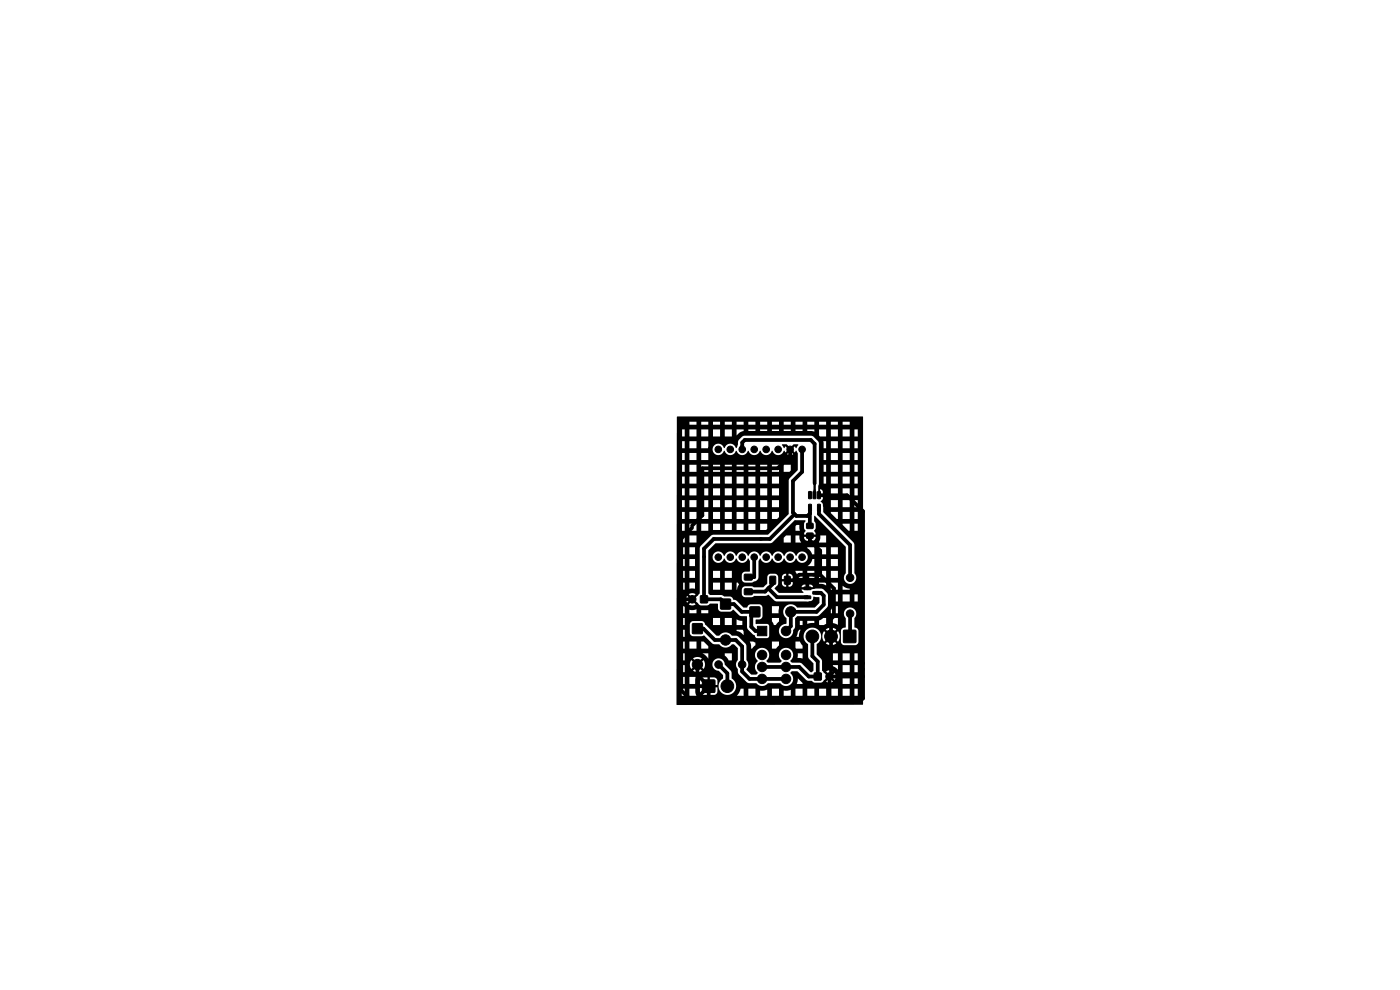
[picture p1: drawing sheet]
<svg xmlns="http://www.w3.org/2000/svg" width="297mm" height="210mm" viewBox="0 0 297 210" stroke-linecap="round" stroke-linejoin="round" font-family="sans-serif">
<g fill="#000" stroke="#000" stroke-width=".21">
<path d="M171.6 104.3h.6l-.1 1.5-.6-.1zM171.6 107h.6l-.1 1.5-.6-.1zM171.2 111h1.3v1.1h-1.3zM171.2 113.1h1.3v1h-1.3zM172.5 104.3h.6l-.1 1.5-.5-.1zM173.5 104.3h.6l-.1 1.5-.6-.1zM173.5 107h.6l-.1 1.5-.6-.1zM146.9 132.3h2.1v2.1h-2.1zM148.6 126.4h1.5v1.5h-1.5zM152.9 127.1h2.1v2.1h-2.1zM157.9 125h1.7v1.1h-1.7zM157.9 121.9h1.7v1.1h-1.7z"/>
<path d="M159.1 128.8h2.1v2h-2.1zM160.7 132.9h2v2h-2zM163.4 122.3h1.1v1.6h-1.1zM166.5 122.3h1.1v1.6h-1.1zM170.6 126.4h1.3l.1 .5-1.4 .1zM170.6 124.5h1.3l.1 .5-1.4 .1zM172.5 125.5h1.3l.1 .5h-1.4zM179 133.7h2.5v2.6h-2.5zM149.1 144.3h2.5v2.5h-2.5zM172.8 142.8h1.4v1.4h-1.4z"/>
<circle cx="152.4" cy="95.3" r=".7"/>
<circle cx="154.9" cy="95.3" r=".7"/>
<circle cx="157.5" cy="95.3" r=".7"/>
<circle cx="160" cy="95.3" r=".7"/>
<circle cx="162.5" cy="95.3" r=".7"/>
<circle cx="165.1" cy="95.3" r=".7"/>
<circle cx="167.6" cy="95.3" r=".7"/>
<circle cx="170.2" cy="95.3" r=".7"/>
<circle cx="152.4" cy="118.2" r=".7"/>
<circle cx="154.9" cy="118.2" r=".7"/>
<circle cx="157.5" cy="118.2" r=".7"/>
<circle cx="160" cy="118.2" r=".7"/>
<circle cx="162.5" cy="118.2" r=".7"/>
<circle cx="165.1" cy="118.2" r=".7"/>
<circle cx="167.6" cy="118.2" r=".7"/>
<circle cx="170.2" cy="118.2" r=".7"/>
<circle cx="146.9" cy="127.1" r=".8"/>
<circle cx="153.9" cy="135.8" r="1.1"/>
<circle cx="161.7" cy="138.9" r="1"/>
<circle cx="166.8" cy="133.9" r="1"/>
<circle cx="166.8" cy="138.9" r="1"/>
<circle cx="167.8" cy="129.8" r="1.1"/>
<circle cx="172.3" cy="135" r="1.35"/>
<circle cx="176.3" cy="135" r="1.35"/>
<circle cx="180.3" cy="130.2" r=".8"/>
<circle cx="180.3" cy="122.6" r=".8"/>
<circle cx="148" cy="141" r="1.1"/>
<circle cx="152.4" cy="141" r=".8"/>
<circle cx="154.3" cy="145.6" r="1.35"/>
<circle cx="157.4" cy="141" r=".8"/>
<circle cx="161.7" cy="141.5" r="1"/>
<circle cx="161.7" cy="144" r="1"/>
<circle cx="166.8" cy="141.5" r="1"/>
<circle cx="166.8" cy="144" r="1"/>
<circle cx="176" cy="143.5" r=".8"/>
</g>
<g fill="none" stroke="#000" stroke-width=".8">
<path d="M157.3 94.8v.2M157.5 95.3v-1.4l.5-.6h14l.8 .9v8.3M167.6 95.3v1.4l-2.6 2.6h-16v10l-2.2 2.2M170.2 95.3v4.8l-2 1.9v6.7l.7 .7h2.4l.5-.5v-1.2M160 118.2v4.2h-1.3M168.6 109.1l-5.3 5.2h-11.9l-2 2.1v10.7h3.5l1 1h1.8l1.7 1.7h2.7l-.7 .8v2.4l.9 .9h1.4M171.8 113.6v1l2.2 2.2v5.1M171.8 108.9v2.7l-.2-.2M173.7 107.7v1.3l6.6 6.6v7M173.9 105l5.8 .1 3.4 3.4v39.6l-.6 .7h-35.7l-2.3-2.3v-32.2l2.3-2.3M174 117.3h.1M144.5 127.1h2.4"/>
<path d="M148 133.4h1.2l2.4 2.4h4.5l1.3 1.3v5.4l1.6 1.5h7.8M163 124.8l1.8 1.9h6.4M163.9 123.1v.8l-1.6 1.6h-3.6M171.1 121.9l.2 .2v2.7M171.2 126.7h.1M172.3 135v4.2l1.2 1.1v3.2h-1.9l-2.1-2h-7.8M173.1 125.8h1l.7 .6v1.9l-1.6 1.5h-5.4v3l-1 1.1M174 121.9h-4.5l-1.1 1.2h-1.4M174 121.9l2.9 2.9v5.9l-.6 .6v11.9l-.3 .3M180.3 130.2v4.8M144.6 145.6h5.7M148 141v4.6"/>
<path d="M148 143.2l2.3 2.4M150.3 145.6l.1 3.2M150.3 145.6l-3.1 3.2M152.4 141l1.9 1.8v2.8M176 143.5h7.1M176 143.5l-.1 5.3"/>
</g>
<path d="M172.8 102.5v1.5" fill="none" stroke="#000" stroke-width=".5"/>
<path d="M165.9 94.3h1l.7 .6-.4 .4-.6-.6-.3 .4zM168.3 94.3l.9-.1 .2 .2-.4 .6h-.2l-.2-.3-.6 .6-.3-.4zM143.6 88.4l39.4-.1 .1 .2v60.9l-39.5 .1-.1-1.9h16.8v-1.1h1v1.1h4v-1.1h1v1.1h15.7v-1.5h-.7v1.5h-1v-1.5h-1.5v1.5h-1v-1.5h-1.5v1.5h-1v-1.5h-1.5v1.5h-1v-1.5h-1.5v1.5h-1v-1.5h-1.5v1.5h-1v-1.3l-.9 .2h-1.6v-.4h-1.5v1.5h-1v-1.3l-.9 .2h-1.6v-.4h-1.5v1.5h-1v-1.5h-.7l-.3 .8-.5 .7h-8.5l-.3-.6v-.9h-1.2v1.5h-1v-1.5h-.7v1.5h-1.1v-2.5h4v-.7h1v.9h1v.5h-1v1l.4 .5 1.2 .1v-1h.5v1h1l.4-.3 .2-.3v-1h-1v-.5h1l-.1-1.2-.5-.4h-1v1h-.5v-1l-1.2 .1-.4 .6h-1l.2-.8h-1.4v1.5h-1v-1.5h-.7v1.5h-1.1v-2.5h1.8v-1.5h-.7v1.5h-1.1v-1.8h2.9l.3 1.1 .7-.8 .4 .4-.8 .8a1.58 1.58 0 0 0 1.9 0l-.8-.8 .4-.4 .7 .8 .4-1h1.5v.2a1.39 1.39 0 0 0 1.4 1.2l.9 .9v.7a1.89 1.89 0 0 0-.6 2.8 1.89 1.89 0 0 0 3 0 1.89 1.89 0 0 0-.6-2.8l-.1-1.5-1.3-1.4a1.33 1.33 0 0 0-1.3-1.3 1.33 1.33 0 0 0-1.4 1.2h-1.5l-.4-.9-.7 .8-.4-.4 .8-.7-.1-.1a1.59 1.59 0 0 0-1.8 .1l.8 .7-.4 .4-.7-.8-.3 .8h-2.9v-.7h1.8v-1.5h3.7l.7 .4 .6 .8v-.7h3.5l.8 1h.7v-1.5h-1.5v.5h-3.5v-.5h-5.7v1.5h-1.1v-2.5h6.8v-.5l-1-1h-.5v1.5h-1v-1.5h-1.5v1.5h-1v-1.5h-.6l-.1 1.5h-1.1v-2.5h1.8v-1.5h-.6v1.5h-1.2v-2.5l2.8-.2 .1 2 .2 .4 .5 .2h1.8l.5-.2 1.8 1.8 1.3 .1a1.73 1.73 0 0 0 2.8 0h.4l.8 .8v2.5a1.37 1.37 0 0 0 0 2v.5l.2 .5 1.7 1.7 .5 .2h1.6a1.57 1.57 0 0 0 2.4 0l2.7 .1a1.51 1.51 0 0 0 2.2 .1h14.2v-1.5h-.7v1.5h-1v-1.5h-1.5v1.5h-8.5v-.2l-1-1-.3 1.2h-1.2a1.6 1.6 0 0 0-.1-2.4l.3-.3h1.2l1.8 1.8 .5 .2h.8l.5 .4h1.6l1.2-1.2 .3 .3-.6 .7a1.29 1.29 0 0 0 1.4 0l-.7-.7 .4-.3 .7 .6a1.29 1.29 0 0 0 0-1.4l-.7 .7-.4-.4 .5-.5h5.5v-1.5h-.7v1.5h-1v-1.5h-1.5v1.5h-2.3l.2-.2a1.29 1.29 0 0 0-1.4 0l.6 .7-.3 .4-1.2-1.2v-1.1l2.1 .1 .7 .3 .6 .4v-.9l-3.4 .1v-1.1h7.6v-1.5h-.7v1.5h-1v-1.5h-1.5v1.5h-1v-1.5h-1.5v1.5h-1.9l-1.1-1.3v-2.2a1.9 1.9 0 0 0 .9-1.7h.2l.1 .7 .3 .5 .7-.7 .4 .4-.7 .7a1.83 1.83 0 0 0 2.2 0l-.7-.7 .4-.4 .7 .7v-.1a1.84 1.84 0 0 0 0-2.1l-.7 .7-.4-.4 .4-.3h1.3v2.3l.3 .5 .4 .2h2.3l.4-.2 .3-.4v-2.6a.98 .98 0 0 0-.8-.6l-.1-1.9a1.33 1.33 0 0 0 .1-1.9 1.33 1.33 0 0 0-1.9 0 1.33 1.33 0 0 0 0 1.9v1.8l-.1 .1a.77 .77 0 0 0-.9 .8h-1.3l.3-.4a1.83 1.83 0 0 0-2.2 0l.7 .7-.4 .4-.7-.7-.4 1h-.2a1.88 1.88 0 0 0-2.9-1.4 1.88 1.88 0 0 0 .1 3.2l.1 2.8 1.1 1.2v1.5l-.4 .4h-.3l-1.9-1.9-2-.1-.3-.3 .4-.7 2.2 .1v-1.1h-1.1v1h-1.1a1.51 1.51 0 0 0-1.2-2.2l3.4 .2v-.6l-.6-.9h-.9v1.3h-1.9a1.56 1.56 0 0 0-1.6 1 1.56 1.56 0 0 0 .5 1.8l-.3 .4h-2.6l-.3-.3a1.63 1.63 0 0 0-.3-2.8l2.3 .1 .7-.7v-.8h-1.5v1.4h-1.5a1.55 1.55 0 0 0-2 .7 1.55 1.55 0 0 0 .5 2 1.64 1.64 0 0 0 0 2.6l-.4 .3h-1l-1-1a1.53 1.53 0 0 0-.1-2.1v-3l-.2-.5-.4-.4h1.3l.3 .5v1h.3l.7-.7v-.6l-.5-.2h-2.1l-1.2-1.1-1.3-.2a1.68 1.68 0 0 0-2.7 .1l-.5-.1-1-.9h5.3l.7 .2 .8 .6v-.7l-.2-.4h-1.3v.3h-5.3l-1.3-1.3h7.8v-.9l-.7-.1-.5-.2v1.2h-1v-1.5h-1.5v1.5h-1v-1.5h-1.5v1.5h-1.6l-.4-.7-.4-.2-1.9 .1-.5 .2-.2 .4h-1v-1.3h-.6v1.5h-1.2v-2.5h1.8v-.7h1v.7h1.5v-.7h1v.7h1.5v-.7h-2.5v-.2l-.8 .2h-1.7v-.7l-.2-.1h-.4v1.5h-1.2v-3.1h2.1l.2 .9 .7-.7 .3 .3-.7 .7a1.29 1.29 0 0 0 1.5 0l-.7-.7 .4-.3 1.3 1.2h1.5l.5-.4 1.7 .1 .1 1.2 .5 .4h2l.7-.4 1.3 1.3 1.6 .2 .1 2.6 1.1 1.2 .4 .2 .2 .4 .3 .2h2.1l.3-.2 .2-.3v-2.1l-.2-.3-.3-.2-2.3 .1-.1-.6h3.5l.4 .8h.4l.7-.8v-.7h-1.5v.7h-3.5v-.3l1.2-.3 .2-.4 .1-.7h3.4l.1-1.5h-1.5v1.5h-2l-.1-1.3-.4-.5-2.2-.1-.3 .1-.3 .6h-.7l-1.8-1.6a.68 .68 0 0 1-.8-.6l-.4-.2h-1.1l-.7-.3h-2.4l-.3-.3v-.8h7.1v.9a.75 .75 0 0 0 .7 .7h1.4l.5-.3h2.4l.6-.2 1.3 1.2 .5 .2h6.3a1.1 1.1 0 0 0 1.4-.9l.2-.1 1.1 .2v1.1l-.9 .9-3.7 .1a1.65 1.65 0 0 0-2.6-.2 1.65 1.65 0 0 0 .3 2.5l-.1 1.1a1.53 1.53 0 0 0-1.5 1.9 1.53 1.53 0 0 0 2.3 .9h1.9v-.7l.4-.8h-.4l-.6 1.5h-1.3l.1-.1a1.6 1.6 0 0 0 .6-1.4l.3-.5 .1-.5h1.6v-.2l2.5-.2v-.5h-1.5v.7h-1v-.7h-.6v.9h-1v-1h5.1v.9l.1 .1h.9l.5-.3v-.1h1.5l1 .4v-1.5h-1.5v1.1h-1v-1.1h-.7l-.8 .5h-5.1v-.4l.5-.5h4.3l1.4-1.3h1.4v.7h1.5v-1.5h-1.2l-.3 .8h-1.4l.7-.9v-2.4h1l.1 1.5h5.3v-1.5h-.7v1.5h-1v-1.5h-1.5v1.5h-1v-1.5h-2.2l-.8-1h5.5v-.2l-.9-.2-.6-.5v.9h-1v-1.5h-1.5v1.5h-1.5l-.6-.3-4.2 .3 .4 .5-.1 .2h-5l-1-1 .2-.2h8l-.1-.3-.4-.3h-.5v.6h-.5v-.6h-.4l-.3 .1-.3 .5h-5.5l.4-.4 .2-.4 .8 .1a1.02 1.02 0 0 0 1.4 .6 .77 .77 0 0 0 .9-.7l6.1 .1 1 .3v-.6h-1.5v.2h-5.6v-.5h-.9v1.2h-.5v-1.2h-.9v.5h-.8v-1.4h.8v.4h2.3v-.4a.76 .76 0 0 0-.9-.7v1.1h-.5v-1.1l-.6 .2-.3 .5h-.8l-.2-.4-.4-.3-1.3 .1-.4 .5v1.5l-.9 .8h-1.9l-.5-.2h-1.4l-.4 .1-.3 .6h-1l.4-1.1-.3-.4h-.2v1.5h-1v-1.5h-1.5v1.5h-1v-1.5h-1.5v1.5h-1v-2.5h5v-1.5h-1.5v1.5h-1v-1.5h-1.5v1.5h-1v-4.5h.9v.2a1.26 1.26 0 0 0 1.1 1.1 1.26 1.26 0 0 0 1.3-.9 1.33 1.33 0 0 0 1.3 .9 1.33 1.33 0 0 0 1.3-.9 1.33 1.33 0 0 0 1.2 .9 1.33 1.33 0 0 0 1.3-.9l.4 .5v2.2l-1.4 .2-.3 .5v1a.75 .75 0 0 0 .7 .7h1.4l1-.5 .4-.5v-1.3h7.9l.3 .7 .1 .6h8.6v-1.5h-1.5v1.5h-1v-1.5h-1.5v1.5h-1v-1.5h-1.5v1.5h-1v-1.5h-1.5v.2h-7.9v-1.2h16.9v-1.5h-1.5v1.5h-1v-1.5h-1.5v1.5h-1v-1.5h-.5l-.3 .8-.7 .7h-10.4v-1.1l.3-.4a.23 .23 0 0 1 .2 0 .23 .23 0 0 1 .1 .2 1.28 1.28 0 0 0 1.3 .6 1.28 1.28 0 0 0 1-.9 1.33 1.33 0 0 0 1.3 .9 1.33 1.33 0 0 0 1.2-.9 1.33 1.33 0 0 0 1.3 .9 1.33 1.33 0 0 0 1.3-.9 1.23 1.23 0 0 0 1.4 .9 1.23 1.23 0 0 0 1-1.3 1.23 1.23 0 0 0-1.2-1.1l-.7 .3-.5 .6a1.33 1.33 0 0 0-1.3-.9 1.33 1.33 0 0 0-1.2 .9 1.33 1.33 0 0 0-1.3-.9 1.33 1.33 0 0 0-1.3 .9 1.33 1.33 0 0 0-1.2-.9 1.33 1.33 0 0 0-1.3 .9 1.33 1.33 0 0 0-1.3-.9 1.33 1.33 0 0 0-1.3 .9 1.33 1.33 0 0 0-1.2-.9 1.33 1.33 0 0 0-1.3 .9 1.33 1.33 0 0 0-1.3-.9 1.33 1.33 0 0 0-1.2 .9 1.28 1.28 0 0 0-1.4-.9 1.28 1.28 0 0 0-1.1 1.1h-.9v-1.3l.5-.5h20.5l.6 .5 .4 .8h5.5v-1.5h-1.5v1.5h-1v-1.5h-1.5v1.5h-1v-1.5h-1.5v.2h-20.5l1-1.1h11.6l.5-.2 .9-.9h1.5v1h3.7l-.1-.2h3.9v.2h1.5v-1.5h-1.3v.7l-.2 .6h-3.9l-.3-.9h1a.79 .79 0 0 0 1 .7 1.06 1.06 0 0 0 1.4-.6v-.2h-.9v.8h-.5v-.8l-2 .1v-.4h-.8v1.5h-1v-1.5h-1l-.5 .5h-1.5l2.5-2.5h1.5v1h.9l-.1-1.2h-.6l-.2 .2h-1.5l1.3-1.3 2.3 .1-.3 .7v.8l.3 .7-.3 .8h2.4l-.3-.8 .3-.7v-.8l-.3-.6v-1l.2-.1 6.5 6.6v5.6a1.32 1.32 0 0 0 .1 1.9 1.32 1.32 0 0 0 1.8-.1 1.32 1.32 0 0 0-.1-1.8v-6.2l-3.9-4.1h1.5l1.2 1.3h2v-1.5h-.7v1.5h-1v-1.5h-1.5v.2h-1.5l-2.5-2.5h1.5l1.2 1.3h4.5v-1.5h-.7v1.5h-1v-1.5h-1.5v1.5h-1v-1.5h-1.5v.2h-1.5l-.2-.2v-1h7.4v-1.5h-.7v1.5h-1v-1.5h-1.5v1.5h-1v-1.5h-1.5v1.5h-1.7v-.2a.93 .93 0 0 0-.5-1l.4-.5 .1-.6h-.7l-.2-.2h8.3v-1.5h-.7v1.5h-1v-1.5h-1.5v1.5h-1v-1.5h-1.5v1.5h-2.6l-.1-.3h1v-.4l-.2-.4-.4-.2v1h-.4v-1.7l.1-.5h8.3v-1.5h-.7v1.5h-1v-1.5h-1.5v1.5h-1v-1.5h-1.5v1.5h-1v-1.5h-.6v1.5h-1v-2.5h8.3v-1.5h-.7v1.5h-1v-1.5h-1.5v1.5h-1v-1.5h-1.5v1.5h-1v-1.5h-.6v1.5h-1v-2.5h8.3v-1.5h-.7v1.5h-1v-1.5h-1.5v1.5h-1v-1.5h-1.5v1.5h-1v-1.5h-.6v1.5h-1v-3.5l-.2-.5h1.1l.1 1.5h7.3v-1.5h-.7v1.5h-1v-1.5h-1.5v1.5h-1v-1.5h-1.5v1.5h-1v-1.5h-1.8l-.9-1-.5-.2h-14.2l-.5 .2-.6 .7-.4 1.4-.3 .3a1.29 1.29 0 0 0-1.2-.9 1.29 1.29 0 0 0-1.2 1 1.24 1.24 0 0 0-2.2-.6 1.24 1.24 0 0 0 .8 2 1.4 1.4 0 0 0 1.3-.9 1.33 1.33 0 0 0 1.3 .9 1.33 1.33 0 0 0 1.3-.9 1.33 1.33 0 0 0 1.2 .9 1.33 1.33 0 0 0 1.3-.9 1.33 1.33 0 0 0 1.3 .9 1.33 1.33 0 0 0 1.3-.9 1.33 1.33 0 0 0 1.2 .9 1.33 1.33 0 0 0 1.3-.9 1.33 1.33 0 0 0 1.3 .9 1.33 1.33 0 0 0 1.2-.9l.3 .4 .6-.6 .4 .3-.6 .7a1.2 1.2 0 0 0 1.3-.1l-.6-.6 .3-.3 .6 .6 .3-.4 .4 .6v3.5l-1.9 2.1-.1 7.3-4.4 4.3h-11.6l-.5 .2-2.3 2.5-.1 9.7-1.1 1.3-.4-.4 .7-.7a1.29 1.29 0 0 0-1.5 0l.7 .7-.3 .4-.7-.7-.2 .6h-2.1v-1.9h1.8v-.2l1.4-.1 .7 .1v-1.3h-1.1v1.3h-1v-1.3h-.6v1.5h-1.2v-2.5h3.9v-1.5h-1.1v1.5h-1v-1.5h-.6v1.5h-1.2v-2.5h3.9v-1.5h-1.1v1.5h-1v-1.5h-.6v1.5h-1.2v-2.5h3.9l.1-1.5h-1.2v1.5h-1v-1.5h-.6v1.5h-1.2l.1-2.5h4.2v-1.5h-1.5v1.5h-1v-1.5h-.6v1.5h-1.1v-2.5l18.9-.2 .3-.2v-1.1h-1.5v1.3h-1v-1.3h-1.5v1.3h-1v-1.3h-1.5v1.3h-1v-1.3h-1.5v1.3h-1v-1.3h-1.5v1.3h-1v-1.3h-1.5v1.5h-1v-1.5h-1.5v1.5h-1v-1.5h-.6v1.5h-1.1v-2.5h21.3l.4-.4v-1.1h-1.5v1.5h-1v-1.5h-1.5v1.5h-1v-1.5h-1.5v1.5h-1v-1.5h-1.5v1.5h-1v-1.5h-1.5v1.5h-1v-1.5h-1.5v1.5h-1v-1.5h-1.5v1.5h-1v-1.5h-1.5v1.5h-1v-1.5h-.6v1.5h-1.1v-2.5h21.7v-1.5h-1.5v1.5h-1v-1.5h-1.5v1.5h-1v-1.5h-1.5v1.5h-1v-1.5h-1.5v1.5h-1v-1.5h-1.5v1.5h-1v-1.5h-1.5v1.5h-1v-1.5h-1.5v1.5h-1v-1.5h-1.5v1.5h-1v-1.5h-.6v1.5h-1.1v-2.5h21.7v-1.5h-1.5v1.5h-1v-1.5h-1.5v1.5h-1v-1.5h-1.5v1.5h-1v-1.5h-1.5v1.5h-1v-1.5h-1.5v1.5h-1v-1.5h-1.5v1.5h-1v-1.5h-1.5v1.5h-1v-1.5h-1.5v1.5h-1v-1.5h-.6v1.5h-1.1v-2.5h21.7v-1.5h-1.5v1.5h-1v-1.5h-1.5v1.5h-1v-1.5h-1.5v1.5h-1v-1.5h-1.5v1.5h-1v-1.5h-1.5v1.5h-1v-1.5h-1.5v1.5h-1v-1.5h-1.5v1.5h-1v-1.5h-1.5v1.5h-1v-1.5h-.6v1.5h-1.1v-2.5h23.9l.3-.3v-1.2h-1.5v1.5h-1v-1.5h-1.5v1.5h-1v-1.5h-1.5v1.5h-1v-1.5h-1.5v1.5h-1v-1.5h-1.5v1.5h-1v-1.5h-1.5v1.5h-1v-1.5h-1.5v1.5h-1v-1.5h-1.5v1.5h-1v-1.5h-1.5v1.5h-1v-1.5h-.6v1.5h-1.1v-2.5h6.7v-1.5h-1.5v1.5h-1v-1.5h-1.5v1.5h-1v-1.5h-.6v1.5h-1.1v-2.5h6.6l.1-.4v-1.1h-1.5v1.5h-1v-1.5h-1.5v1.5h-1v-1.5h-.6v1.5h-1.1v-2.5h11.7v-.2h18.5l.2 .2h8v-1.5h-.7v1.5h-1v-1.5h-1.5v1.5h-1v-1.5h-1.5v1.5h-1v-1.5h-1.5v1.3h-18.5h1l.7-.7 .8-.3h14.3l.7 .2v-.5h-1.5v.3h-1v-.3h-1.5v.3h-1v-.3h-1.5v.3h-1v-.3h-1.5v.3h-1v-.3h-1.5v.3h-1v-.3h-1.5v.3h-1v-.3h-1.5v1.3h-1v-1.3h-1.5v1.5h-1v-1.5h-1.5v1.5h-1v-1.5h-1.5v1.5h-1v-1.5h-1.5v1.5h-1v-1.5h-.6v1.5h-1.1v-2.5h36.7v-.6h-1.5v.6h-1v-.6h-1.5v.6h-1v-.6h-1.5v.6h-1v-.6h-1.5v.6h-1v-.6h-1.5v.6h-1v-.6h-1.5v.6h-1v-.6h-1.5v.6h-1v-.6h-1.5v.6h-1v-.6h-1.5v.6h-1v-.6h-1.5v.6h-1v-.6h-1.5v.6h-1v-.6h-1.5v.6h-1v-.6h-1.5v.6h-1v-.6h-1.5v.6h-2.7z" fill="#000"/>
</svg>
